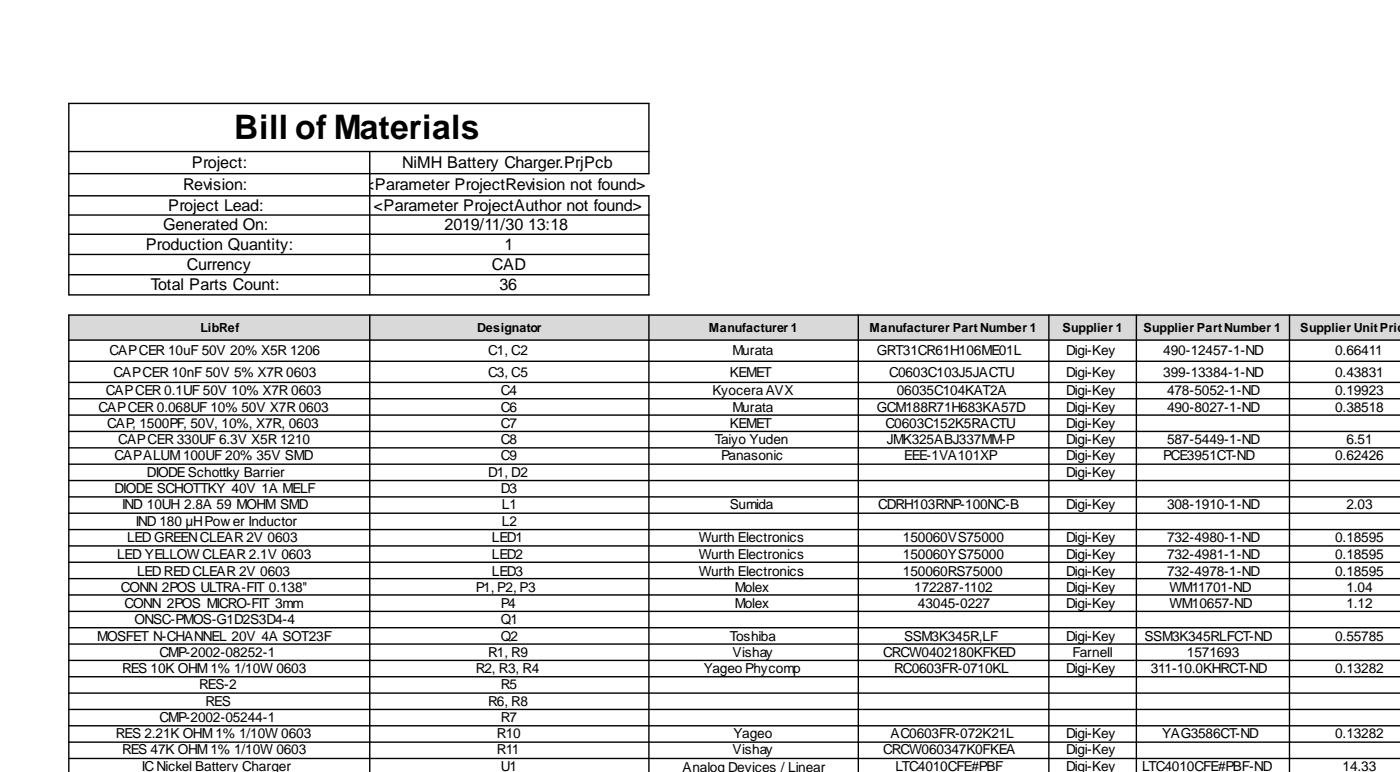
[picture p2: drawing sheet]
<svg xmlns="http://www.w3.org/2000/svg" width="201mm" height="111mm" viewBox="0 0 201 111" stroke-linecap="round" stroke-linejoin="round" font-family="sans-serif">
<defs><g id="words">
<text font-size="4.8" x="33.6" y="19.9">Bill of Materials</text>
<g font-size="2.3">
<text x="26.3" y="27.3">Revision:</text>
<text x="27.5" y="24.1">Project:</text>
<text x="52.4" y="27.3">&lt;</text>
<text x="53.8" y="27.3">Parameter ProjectRevision not found&gt;</text>
<text x="57.8" y="24.1">NiMH Battery Charger.PrjPcb</text>
<text x="20.9" y="35.9">Production Quantity:</text>
<text x="23.4" y="33">Generated On:</text>
<text x="24.2" y="30.3">Project Lead:</text>
<text x="53.7" y="30.3">&lt;Parameter ProjectAuthor not found&gt;</text>
<text x="63.9" y="33">2019/11/30</text>
<text x="72.5" y="35.9">1</text>
<text x="75.8" y="33">13:18</text>
<text x="21.6" y="41.6">Total Parts Count:</text>
<text x="26.8" y="38.8">Currency</text>
<text x="70.7" y="38.8">CAD</text>
<text x="71.7" y="41.6">36</text>
</g>
<g font-size="2">
<text x="15.7" y="51">CAPCER 10uF 50V 20% X5R 1206</text>
<text x="70.1" y="51">C1, C2</text>
<text x="105.2" y="51">Murata</text>
<text x="125.9" y="51">GRT31CR61H106ME01L</text>
<text x="153.1" y="51">Digi-Key</text>
<text x="167.1" y="51">490-12457-1-ND</text>
<text x="191.8" y="51">0.66411</text>
<text x="14.1" y="59.1">CAPCER 0.068UF 10% 50V X7R 0603</text>
<text x="15.2" y="56.7">CAPCER 0.1UF 50V 10% X7R 0603</text>
<text x="16.3" y="54">CAPCER 10nF 50V 5% X7R 0603</text>
<text x="70.1" y="54">C3, C5</text>
<text x="71.9" y="56.7">C4</text>
<text x="71.9" y="59.1">C6</text>
<text x="102.3" y="56.7">Kyocera AVX</text>
<text x="104.8" y="54">KEMET</text>
<text x="105.2" y="59.1">Murata</text>
<text x="125.9" y="59.1">GCM188R71H683KA57D</text>
<text x="127.7" y="54">C0603C103J5JACTU</text>
<text x="128.8" y="56.7">06035C104KAT2A</text>
<text x="153.1" y="54">Digi-Key</text>
<text x="153.1" y="56.7">Digi-Key</text>
<text x="153.1" y="59.1">Digi-Key</text>
<text x="167.1" y="54">399-13384-1-ND</text>
<text x="167.6" y="56.7">478-5052-1-ND</text>
<text x="167.6" y="59.1">490-8027-1-ND</text>
<text x="191.8" y="54">0.43831</text>
<text x="191.8" y="56.7">0.19923</text>
<text x="191.8" y="59.1">0.38518</text>
<text x="15.4" y="61.4">CAP, 1500PF, 50V, 10%, X7R, 0603</text>
<text x="17" y="63.7">CAPCER 330UF 6.3V X5R 1210</text>
<text x="71.9" y="61.4">C7</text>
<text x="71.9" y="63.7">C8</text>
<text x="102.7" y="63.7">Taiyo Yuden</text>
<text x="104.8" y="61.4">KEMET</text>
<text x="127.2" y="61.4">C0603C152K5RACTU</text>
<text x="127.4" y="63.7">JMK325ABJ337MM-P</text>
<text x="153.1" y="61.4">Digi-Key</text>
<text x="153.1" y="63.7">Digi-Key</text>
<text x="167.6" y="63.7">587-5449-1-ND</text>
<text x="193.4" y="63.7">6.51</text>
<text x="16.5" y="66.1">CAPALUM100UF 20% 35V SMD</text>
<text x="16.5" y="70.7">DIODE SCHOTTKY 40V 1A MELF</text>
<text x="21.1" y="68.4">DIODESchottky Barrier</text>
<text x="70.1" y="68.4">D1, D2</text>
<text x="71.9" y="66.1">C9</text>
<text x="71.9" y="70.7">D3</text>
<text x="103.6" y="66.1">Panasonic</text>
<text x="129.9" y="66.1">EEE-1VA101XP</text>
<text x="153.1" y="66.1">Digi-Key</text>
<text x="153.1" y="68.4">Digi-Key</text>
<text x="167.1" y="66.1">PCE3951CT-ND</text>
<text x="191.8" y="66.1">0.62426</text>
<text x="17.5" y="73.1">IND 10UH 2.8A 59 MOHM SMD</text>
<text x="18.2" y="77.7">LEDGREENCLEAR 2V 0603</text>
<text x="19.5" y="75.4">IND 180 µHPow er Inductor</text>
<text x="70.7" y="77.7">LED1</text>
<text x="72.1" y="73.1">L1</text>
<text x="72.1" y="75.4">L2</text>
<text x="100.4" y="77.7">Wurth Electronics</text>
<text x="104.8" y="73.1">Sumida</text>
<text x="126.1" y="73.1">CDRH103RNP-100NC-B</text>
<text x="129.7" y="77.7">150060VS75000</text>
<text x="153.1" y="73.1">Digi-Key</text>
<text x="153.1" y="77.7">Digi-Key</text>
<text x="167.6" y="73.1">308-1910-1-ND</text>
<text x="167.6" y="77.7">732-4980-1-ND</text>
<text x="191.8" y="77.7">0.18595</text>
<text x="193.4" y="73.1">2.03</text>
<text x="16.8" y="80.3">LED YELLOW CLEAR 2.1V 0603</text>
<text x="19.7" y="82.6">LEDREDCLEAR 2V 0603</text>
<text x="70.7" y="80.3">LED2</text>
<text x="70.7" y="82.6">LED3</text>
<text x="100.4" y="80.3">Wurth Electronics</text>
<text x="100.4" y="82.6">Wurth Electronics</text>
<text x="129.7" y="80.3">150060YS75000</text>
<text x="129.7" y="82.6">150060RS75000</text>
<text x="153.1" y="80.3">Digi-Key</text>
<text x="153.1" y="82.6">Digi-Key</text>
<text x="167.6" y="80.3">732-4981-1-ND</text>
<text x="167.6" y="82.6">732-4978-1-ND</text>
<text x="191.8" y="80.3">0.18595</text>
<text x="191.8" y="82.6">0.18595</text>
<text x="17.4" y="84.9">CONN 2POS ULTRA-FIT 0.138&quot;</text>
<text x="17.9" y="87.3">CONN 2POS MICRO-FIT 3mm</text>
<text x="19.3" y="89.6">ONSC-PMOS-G1D2S3D4-4</text>
<text x="68.3" y="84.9">P1, P2, P3</text>
<text x="71.9" y="87.3">P4</text>
<text x="71.9" y="89.6">Q1</text>
<text x="105.5" y="84.9">Molex</text>
<text x="105.5" y="87.3">Molex</text>
<text x="131.3" y="84.9">172287-1102</text>
<text x="131.8" y="87.3">43045-0227</text>
<text x="153.1" y="84.9">Digi-Key</text>
<text x="153.1" y="87.3">Digi-Key</text>
<text x="168" y="84.9">WM11701-ND</text>
<text x="168" y="87.3">WM10657-ND</text>
<text x="193.4" y="84.9">1.04</text>
<text x="193.4" y="87.3">1.12</text>
<text x="14" y="91.9">MOSFET N-CHANNEL 20V 4A SOT23F</text>
<text x="22.9" y="94.3">CMP-2002-08252-1</text>
<text x="70.1" y="94.3">R1, R9</text>
<text x="71.9" y="91.9">Q2</text>
<text x="104.8" y="91.9">Toshiba</text>
<text x="105.2" y="94.3">Vishay</text>
<text x="126.8" y="94.3">CRCW0402180KFKED</text>
<text x="129.9" y="91.9">SSM3K345R,LF</text>
<text x="153.1" y="91.9">Digi-Key</text>
<text x="154" y="94.3">Farnell</text>
<text x="164.4" y="91.9">SSM3K345RLFCT-ND</text>
<text x="170.5" y="94.3">1571693</text>
<text x="191.8" y="91.9">0.55785</text>
<text x="17.5" y="96.6">RES 10K OHM1% 1/10W 0603</text>
<text x="28.6" y="98.9">RES-2</text>
<text x="29.5" y="101.3">RES</text>
<text x="68.3" y="96.6">R2, R3, R4</text>
<text x="70.1" y="101.3">R6, R8</text>
<text x="71.9" y="98.9">R5</text>
<text x="101.1" y="96.6">Yageo Phycomp</text>
<text x="128.4" y="96.6">RC0603FR-0710KL</text>
<text x="153.1" y="96.6">Digi-Key</text>
<text x="165.3" y="96.6">311-10.0KHRCT-ND</text>
<text x="191.8" y="96.6">0.13282</text>
<text x="16.6" y="105.9">RES 2.21K OHM1% 1/10W 0603</text>
<text x="22.9" y="103.6">CMP-2002-05244-1</text>
<text x="71.4" y="105.9">R10</text>
<text x="71.9" y="103.6">R7</text>
<text x="105.4" y="105.9">Yageo</text>
<text x="127.9" y="105.9">AC0603FR-072K21L</text>
<text x="153.1" y="105.9">Digi-Key</text>
<text x="166.9" y="105.9">YAG3586CT-ND</text>
<text x="191.8" y="105.9">0.13282</text>
<text x="17.5" y="108.3">RES 47K OHM1% 1/10W 0603</text>
<text x="20.4" y="110.6">ICNickel Battery Charger</text>
<text x="71.4" y="108.3">R11</text>
<text x="71.9" y="110.6">U1</text>
<text x="98" y="110.8">Analog Devices / Linear</text>
<text x="105.2" y="108.3">Vishay</text>
<text x="126.8" y="108.3">CRCW060347K0FKEA</text>
<text x="128.6" y="110.6">LTC4010CFE#PBF</text>
<text x="153.1" y="108.3">Digi-Key</text>
<text x="153.1" y="110.6">Digi-Key</text>
<text x="164" y="110.6">LTC4010CFE#PBF-ND</text>
<text x="192.8" y="110.6">14.33</text>
</g>
<g font-size="1.8">
<text x="28.8" y="47.6">LibRef</text>
<text x="68.5" y="47.6">Designator</text>
<text x="101.8" y="47.6">Manufacturer 1</text>
<text x="124.9" y="47.6">Manufacturer PartNumber 1</text>
<text x="152.6" y="47.6">Supplier 1</text>
<text x="164.2" y="47.6">Supplier PartNumber 1</text>
<text x="186.8" y="47.6">Supplier UnitPrice</text>
</g>
</g></defs>
<path d="M9.9 45.2h191.2v3.6h-191.2z" fill-rule="evenodd" fill="#d9d9d9"/>
<g fill="none" stroke="#000" stroke-width=".2">
<path d="M9.9 24.9h83.3v-10.1h-83.3v27.5h83.3v-14.2h-83.3M9.9 21.7h83.3M9.9 30.9h83.3M9.9 33.6h83.3M9.9 36.5h83.3M9.9 39.4h83.3M53.1 21.7v20.6M9.9 48.8h191.2M9.9 51.8h191.2M9.9 54.9h191.2M9.9 57.2h191.2M9.9 59.6h191.2"/>
<path d="M53.1 45.2v65.6M93.2 45.2v65.6M123.3 45.2v65.6M150.7 45.2v65.6M163.2 45.2v65.6M185.2 45.2v65.6M201.1 45.2h-191.2v65.6M9.9 61.9h191.2M9.9 64.3h191.2M9.9 66.6h191.2M9.9 69h191.2M9.9 71.3h191.2"/>
<path d="M9.9 73.6h191.2M9.9 76h191.2M9.9 78.3h191.2M9.9 80.7h191.2M9.9 83h191.2M9.9 85.4h191.2M9.9 87.7h191.2M9.9 90.1h191.2M9.9 92.4h191.2M9.9 94.8h191.2M9.9 97.1h191.2M9.9 99.5h191.2"/>
<path d="M9.9 101.8h191.2M9.9 104.1h191.2M9.9 106.5h191.2M9.9 108.8h191.2"/>
</g>
<use href="#words"/>
</svg>
